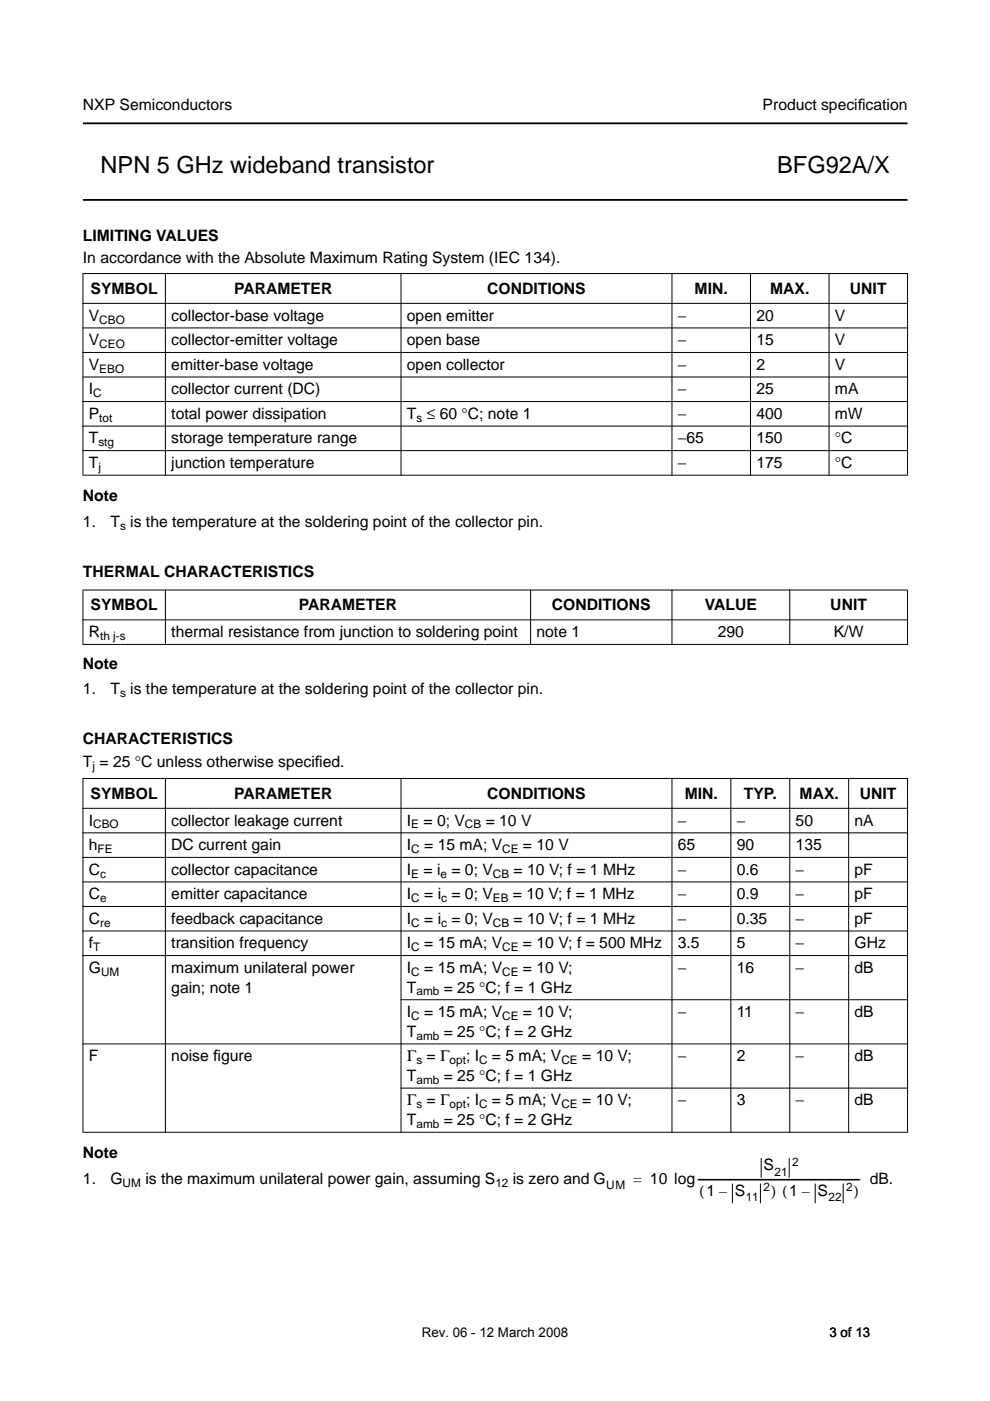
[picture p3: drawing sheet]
<svg xmlns="http://www.w3.org/2000/svg" width="210mm" height="297mm" viewBox="0 0 210 297" stroke-linecap="round" stroke-linejoin="round" font-family="sans-serif">
<defs><g id="words">
<g font-size="5">
<text x="21.3" y="36.6">NPN 5 GHz wideband transistor</text>
<text x="164.8" y="36.6">BFG92A/X</text>
</g>
<g font-size="3.3">
<text x="17.6" y="23.4">NXP Semiconductors</text>
<text x="161.7" y="23.4">Product specif</text>
<text x="181.9" y="23.4">ication</text>
<text x="17.6" y="51.1">LIMITING VALUES</text>
<text x="17.6" y="55.8">In accordance with the Absolute Maximum Rating System (IEC 134).</text>
<text x="19.2" y="62.3">SYMBOL</text>
<text x="49.6" y="62.3">PARAMETER</text>
<text x="103.3" y="62.3">CONDITIONS</text>
<text x="147.3" y="62.3">MIN.</text>
<text x="163.3" y="62.3">MAX.</text>
<text x="180.2" y="62.3">UNIT</text>
<text x="18.8" y="68">V</text>
<text x="36.3" y="68">collector-base voltage</text>
<text x="86.3" y="68">open emitter</text>
<text x="143.7" y="68">−</text>
<text x="160.4" y="68">20</text>
<text x="177" y="68">V</text>
<text x="18.8" y="73.2">V</text>
<text x="36.3" y="73.2">collector-emitter voltage</text>
<text x="86.3" y="73.2">open base</text>
<text x="143.7" y="73.2">−</text>
<text x="160.4" y="73.2">15</text>
<text x="177" y="73.2">V</text>
<text x="18.8" y="78.4">V</text>
<text x="18.8" y="83.6">I</text>
<text x="36.3" y="78.4">emitter-base voltage</text>
<text x="36.3" y="83.6">collector current (DC)</text>
<text x="86.3" y="78.4">open collector</text>
<text x="143.7" y="78.4">−</text>
<text x="143.7" y="83.6">−</text>
<text x="160.4" y="78.4">2</text>
<text x="160.4" y="83.6">25</text>
<text x="177" y="78.4">V</text>
<text x="177" y="83.6">mA</text>
<text x="18.8" y="88.8">P</text>
<text x="36.3" y="88.8">total power dissipation</text>
<text x="86.3" y="88.8">T ≤ 60 °C; note 1</text>
<text x="143.7" y="88.8">−</text>
<text x="160.4" y="88.8">400</text>
<text x="177" y="88.8">mW</text>
<text x="18.8" y="94">T</text>
<text x="36.3" y="94">storage temperature range</text>
<text x="143.7" y="94">−65</text>
<text x="160.4" y="94">150</text>
<text x="177" y="94">°C</text>
<text x="18.8" y="99.2">T</text>
<text x="36.3" y="99.2">junction temperature</text>
<text x="143.7" y="99.2">−</text>
<text x="160.4" y="99.2">175</text>
<text x="177" y="99.2">°C</text>
<text x="17.6" y="106.3">Note</text>
<text x="17.6" y="111.7">1.</text>
<text x="23.4" y="111.7">T is the temperature at the soldering point of the collector pin.</text>
<text x="17.6" y="122.3">THERMAL CHARACTERISTICS</text>
<text x="19.2" y="129.4">SYMBOL</text>
<text x="63.4" y="129.4">PARAMETER</text>
<text x="117" y="129.4">CONDITIONS</text>
<text x="149.4" y="129.4">VALUE</text>
<text x="176" y="129.4">UNIT</text>
<text x="18.8" y="135.1">R</text>
<text x="36.3" y="135.1">thermal resistance from junction to soldering point</text>
<text x="113.8" y="135.1">note 1</text>
<text x="152.2" y="135.1">290</text>
<text x="176.8" y="135.1">K/W</text>
<text x="17.6" y="141.8">Note</text>
<text x="17.6" y="147.2">1.</text>
<text x="23.4" y="147.2">T is the temperature at the soldering point of the collector pin.</text>
<text x="17.6" y="157.8">CHARACTERISTICS</text>
<text x="17.6" y="162.6">T = 25 °C unless otherwise specif</text>
<text x="66.8" y="162.6">ied.</text>
<text x="19.2" y="169.4">SYMBOL</text>
<text x="49.6" y="169.4">PARAMETER</text>
<text x="103.3" y="169.4">CONDITIONS</text>
<text x="145.2" y="169.4">MIN.</text>
<text x="157.7" y="169.4">TYP.</text>
<text x="169.5" y="169.4">MAX.</text>
<text x="182.3" y="169.4">UNIT</text>
<text x="18.8" y="175.1">I</text>
<text x="36.3" y="175.1">collector leakage current</text>
<text x="86.3" y="175.1">I</text>
<text x="89.8" y="175.1">= 0; V</text>
<text x="103" y="175.1">= 10 V</text>
<text x="143.7" y="175.1">−</text>
<text x="156.2" y="175.1">−</text>
<text x="168.7" y="175.1">50</text>
<text x="181.2" y="175.1">nA</text>
<text x="18.8" y="180.3">h</text>
<text x="18.8" y="185.5">C</text>
<text x="36.3" y="180.3">DC current gain</text>
<text x="36.3" y="185.5">collector capacitance</text>
<text x="86.3" y="180.3">I</text>
<text x="86.3" y="185.5">I</text>
<text x="89.8" y="185.5">= i = 0; V</text>
<text x="89.9" y="180.3">= 15 mA; V</text>
<text x="108.9" y="185.5">= 10 V; f = 1 MHz</text>
<text x="110.9" y="180.3">= 10 V</text>
<text x="143.7" y="185.5">−</text>
<text x="143.7" y="180.3">65</text>
<text x="156.2" y="185.5">0.6</text>
<text x="156.2" y="180.3">90</text>
<text x="168.7" y="185.5">−</text>
<text x="168.7" y="180.3">135</text>
<text x="181.2" y="185.5">pF</text>
<text x="18.8" y="190.7">C</text>
<text x="36.3" y="190.7">emitter capacitance</text>
<text x="86.3" y="190.7">I</text>
<text x="89.9" y="190.7">= i = 0; V</text>
<text x="108.8" y="190.7">= 10 V; f = 1 MHz</text>
<text x="143.7" y="190.7">−</text>
<text x="156.2" y="190.7">0.9</text>
<text x="168.7" y="190.7">−</text>
<text x="181.2" y="190.7">pF</text>
<text x="18.8" y="195.9">C</text>
<text x="36.3" y="195.9">feedback capacitance</text>
<text x="86.3" y="195.9">I</text>
<text x="89.9" y="195.9">= i = 0; V</text>
<text x="108.9" y="195.9">= 10 V; f = 1 MHz</text>
<text x="143.7" y="195.9">−</text>
<text x="156.2" y="195.9">0.35</text>
<text x="168.7" y="195.9">−</text>
<text x="181.2" y="195.9">pF</text>
<text x="18.8" y="201.1">f</text>
<text x="36.3" y="201.1">transition frequency</text>
<text x="86.3" y="201.1">I</text>
<text x="89.9" y="201.1">= 15 mA; V</text>
<text x="110.9" y="201.1">= 10 V; f = 500 MHz</text>
<text x="143.7" y="201.1">3.5</text>
<text x="156.2" y="201.1">5</text>
<text x="168.7" y="201.1">−</text>
<text x="181.2" y="201.1">GHz</text>
<text x="18.8" y="206.3">G</text>
<text x="36.3" y="206.3">maximum unilateral power</text>
<text x="86.3" y="206.3">I</text>
<text x="89.9" y="206.3">= 15 mA; V</text>
<text x="110.9" y="206.3">= 10 V;</text>
<text x="143.7" y="206.3">−</text>
<text x="156.2" y="206.3">16</text>
<text x="168.7" y="206.3">−</text>
<text x="181.2" y="206.3">dB</text>
<text x="36.3" y="210.4">gain; note 1</text>
<text x="86.3" y="215.6">I</text>
<text x="86.3" y="210.4">T</text>
<text x="89.9" y="215.6">= 15 mA; V</text>
<text x="94.1" y="210.4">= 25 °C; f = 1 GHz</text>
<text x="110.9" y="215.6">= 10 V;</text>
<text x="143.7" y="215.6">−</text>
<text x="156.2" y="215.6">11</text>
<text x="168.7" y="215.6">−</text>
<text x="181.2" y="215.6">dB</text>
<text x="86.3" y="219.8">T</text>
<text x="94.1" y="219.8">= 25 °C; f = 2 GHz</text>
<text x="18.8" y="225">F</text>
<text x="36.3" y="225">noise f</text>
<text x="45.2" y="225">igure</text>
<text x="86.3" y="225">Γ = Γ</text>
<text x="98.8" y="225">; I</text>
<text x="104.3" y="225">= 5 mA; V</text>
<text x="123.4" y="225">= 10 V;</text>
<text x="143.7" y="225">−</text>
<text x="156.2" y="225">2</text>
<text x="168.7" y="225">−</text>
<text x="181.2" y="225">dB</text>
<text x="86.3" y="229.2">T</text>
<text x="94.1" y="229.2">= 25 °C; f = 1 GHz</text>
<text x="86.3" y="234.4">Γ = Γ</text>
<text x="86.3" y="238.5">T</text>
<text x="94.1" y="238.5">= 25 °C; f = 2 GHz</text>
<text x="98.8" y="234.4">; I</text>
<text x="104.3" y="234.4">= 5 mA; V</text>
<text x="123.4" y="234.4">= 10 V;</text>
<text x="143.7" y="234.4">−</text>
<text x="156.2" y="234.4">3</text>
<text x="168.7" y="234.4">−</text>
<text x="181.2" y="234.4">dB</text>
<text x="17.6" y="245.6">Note</text>
<text x="17.6" y="251">1.</text>
<text x="23.4" y="251">G</text>
<text x="30.8" y="251">is the maximum unilateral power gain, assuming S</text>
<text x="108.7" y="251">is zero and G</text>
<text x="134.3" y="251">= 10 log-------------------------------------------------------------- dB.</text>
<text x="161.9" y="248.1">S</text>
<text x="148.3" y="253.6">(1 –</text>
<text x="155.8" y="253.6">S</text>
<text x="163.4" y="253.6">) (1 –</text>
<text x="173.3" y="253.6">S</text>
<text x="181" y="253.6">)</text>
</g>
<g font-size="2.8">
<text x="89.4" y="283.4">Rev. 06 - 12 March 2008</text>
<text x="175.9" y="283.4">3 of 13</text>
</g>
<g font-size="2.5">
<text x="21.1" y="68.6">CBO</text>
<text x="21.1" y="73.8">CEO</text>
<text x="21.1" y="79">EBO</text>
<text x="19.8" y="84.2">C</text>
<text x="21.1" y="89.4">tot</text>
<text x="88.3" y="89.4">s</text>
<text x="20.9" y="94.6">stg</text>
<text x="20.9" y="99.8">j</text>
<text x="25.4" y="112.3">s</text>
<text x="21.2" y="135.7">th j-s</text>
<text x="25.4" y="147.8">s</text>
<text x="19.6" y="163.2">j</text>
<text x="19.8" y="175.7">CBO</text>
<text x="87.2" y="175.7">E</text>
<text x="98.6" y="175.7">CB</text>
<text x="20.7" y="180.9">FE</text>
<text x="87.2" y="180.9">C</text>
<text x="106.5" y="180.9">CE</text>
<text x="21.2" y="186.1">c</text>
<text x="21.2" y="191.3">e</text>
<text x="87.2" y="186.1">E</text>
<text x="87.2" y="191.3">C</text>
<text x="93.4" y="186.1">e</text>
<text x="93.5" y="191.3">c</text>
<text x="104.5" y="191.3">EB</text>
<text x="104.5" y="186.1">CB</text>
<text x="21.2" y="196.5">re</text>
<text x="87.2" y="196.5">C</text>
<text x="93.5" y="196.5">c</text>
<text x="104.5" y="196.5">CB</text>
<text x="19.8" y="201.7">T</text>
<text x="87.2" y="201.7">C</text>
<text x="106.5" y="201.7">CE</text>
<text x="21.4" y="206.9">UM</text>
<text x="87.2" y="206.9">C</text>
<text x="106.5" y="206.9">CE</text>
<text x="88.3" y="211">amb</text>
<text x="87.2" y="216.2">C</text>
<text x="88.3" y="220.4">amb</text>
<text x="106.5" y="216.2">CE</text>
<text x="88.3" y="225.6">s</text>
<text x="95.3" y="225.6">opt</text>
<text x="101.6" y="225.6">C</text>
<text x="119" y="225.6">CE</text>
<text x="88.3" y="229.8">amb</text>
<text x="88.3" y="235">s</text>
<text x="88.3" y="239.1">amb</text>
<text x="95.3" y="235">opt</text>
<text x="101.6" y="235">C</text>
<text x="119" y="235">CE</text>
<text x="26" y="251.6">UM</text>
<text x="105" y="251.6">12</text>
<text x="164.2" y="249.3">21</text>
<text x="168" y="247.1">2</text>
<text x="128.5" y="252.2">UM</text>
<text x="158.1" y="254.7">11</text>
<text x="161.9" y="252.6">2</text>
<text x="175.7" y="254.7">22</text>
<text x="179.4" y="252.6">2</text>
</g>
</g></defs>
<path d="M17.6 26.2h174.8M17.6 42.4h174.8" fill="none" stroke="#000" stroke-width=".38"/>
<g fill="#000" stroke="#000" stroke-width=".21">
<path d="M17.5 58h175zM17.5 64.3h175zM17.5 69.5h175zM17.5 74.7h175zM17.5 79.9h175zM17.5 85.1h175zM17.5 90.3h175zM17.5 95.5h175zM17.6 58.1v42.5zM35.1 57.9v43zM85 57.9v43zM142.5 57.9v43z"/>
<path d="M159.1 57.9v43zM175.8 57.9v43zM192.4 58.1v42.5zM17.5 100.7h175zM17.6 125.2v11.3zM35.1 125v11.7zM112.5 125v11.7zM142.5 125v11.7zM167.4 125v11.7zM192.4 125.2v11.3zM17.5 125.1h175zM17.5 131.4h175z"/>
<path d="M17.5 136.6h175zM17.5 165h175zM17.5 171.4h175zM17.5 176.6h175zM17.5 181.8h175zM17.5 187h175zM17.5 192.2h175zM17.5 197.4h175zM17.5 202.6h175zM84.9 212h107.6zM17.6 165.2v74.8zM192.4 165.2v74.8z"/>
<path d="M17.5 221.3h175zM84.9 230.7h107.6zM35.1 164.9v75.3zM85 164.9v75.3zM142.5 164.9v75.3zM155 164.9v75.3zM167.4 164.9v75.3zM179.9 164.9v75.3zM17.5 240.1h175z"/>
</g>
<path d="M155.3 251.1v3.9M161.2 251.1v3.9M161.4 245.6v4M167.3 245.6v4M172.8 251.1v3.9M178.8 251.1v3.9" fill="none" stroke="#000" stroke-width=".21"/>
<use href="#words"/>
</svg>
